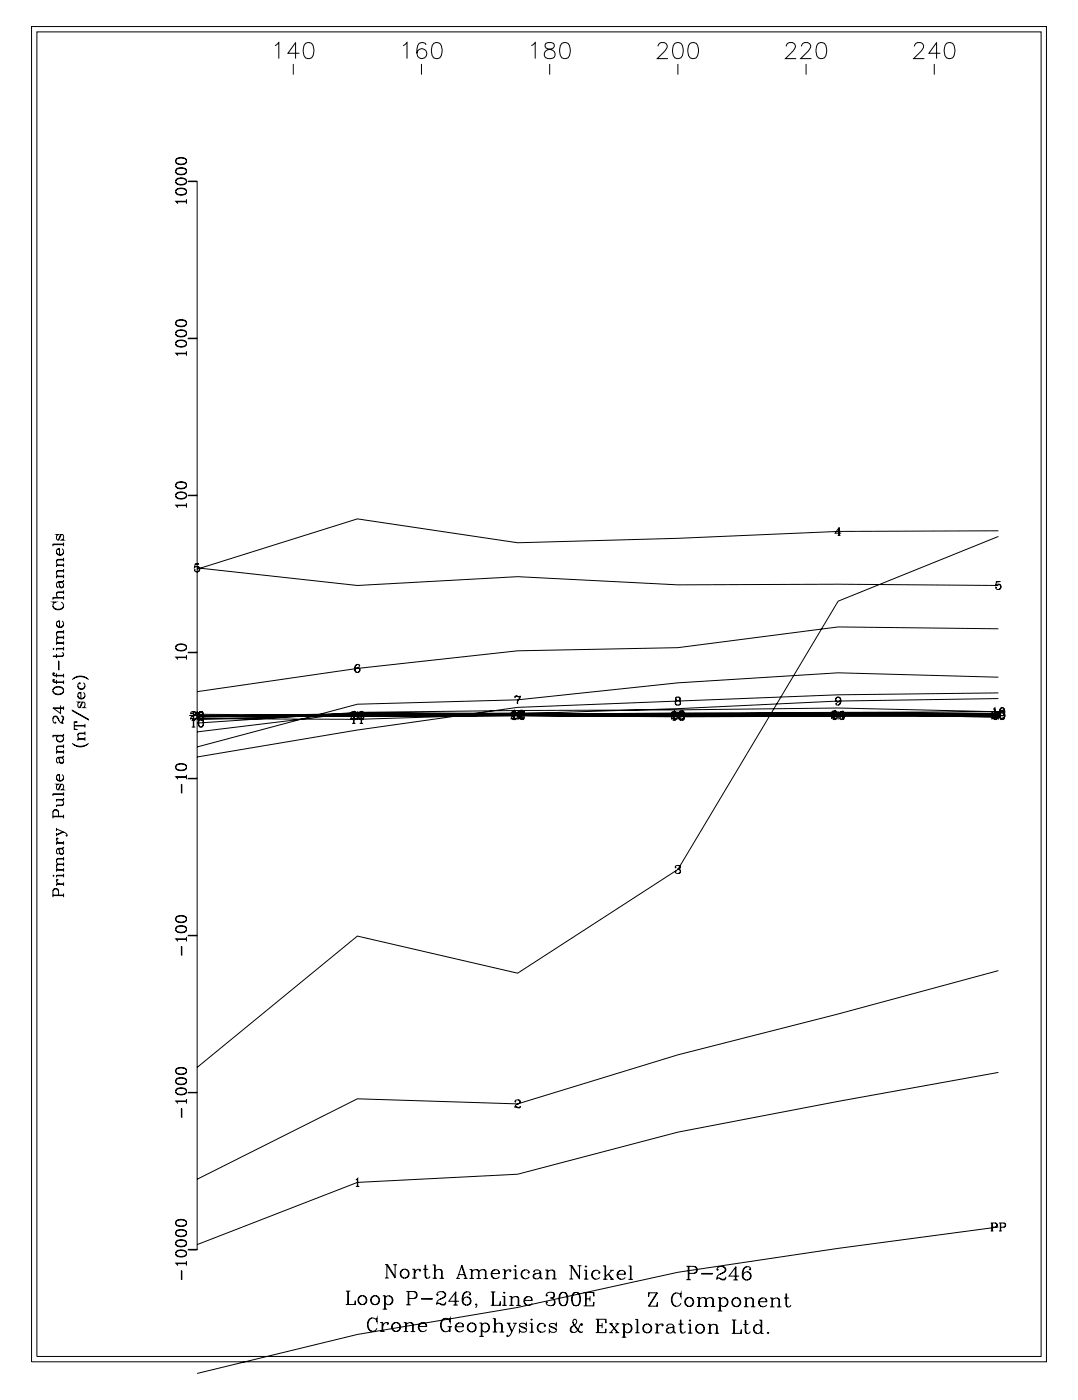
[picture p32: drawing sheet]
<svg xmlns="http://www.w3.org/2000/svg" width="215mm" height="279mm" viewBox="0 0 215 279" stroke-linecap="round" stroke-linejoin="round" font-family="sans-serif">
<g fill="none" stroke="#000" stroke-width=".2">
<path d="M6.3 5.3h202.3v266.1h-202.3zM7.4 6.4h200.1v264h-200.1zM54.8 9.1l.8-.6v3.2M58.5 12.7v2.2M59.7 10.6h-2.3l1.5-2.1v3.2M60.9 8.6a1.03 1.03 0 0 1 1.5 .5 2.63 2.63 0 0 1-.3 2.4 1.04 1.04 0 0 1-1.5-.4 2.66 2.66 0 0 1 .3-2.5zM80.3 9.1l.8-.6v3.2M84 12.7v2.2M84.9 8.9a.91 .91 0 0 0-.9-.4 .91 .91 0 0 0-.8 .6 2.27 2.27 0 0 0 .3 2.4 .99 .99 0 0 0 1.5-.4 .99 .99 0 0 0-.7-1.4 .99 .99 0 0 0-1.2 .9M86.4 8.6a1.03 1.03 0 0 1 1.6 .5 2.62 2.62 0 0 1-.3 2.4 1.04 1.04 0 0 1-1.6-.4 2.65 2.65 0 0 1 .3-2.5zM105.9 9.1l.8-.6v3.2M108.8 8.6a.64 .64 0 0 0 .3 1.1 1.48 1.48 0 0 1 1.5 .9 .83 .83 0 0 1-.7 1.1h-.7a.91 .91 0 0 1-.8-1 .91 .91 0 0 1 1-.8l.6-.2a.64 .64 0 0 0 .3-1.1l-.4-.1z"/>
<path d="M109.6 12.7v2.2M112 8.6a1.03 1.03 0 0 1 1.5 .5 2.63 2.63 0 0 1-.3 2.4 1.04 1.04 0 0 1-1.5-.4 2.67 2.67 0 0 1 .3-2.5zM131.1 9.2a.81 .81 0 0 1 .7-.7h.6a.78 .78 0 0 1 .4 1.2l-1.8 2h2.1M134.5 8.6a1.04 1.04 0 0 1 1.5 .5 2.65 2.65 0 0 1-.3 2.4 1.04 1.04 0 0 1-1.5-.4 2.66 2.66 0 0 1 .3-2.5zM135.1 12.7v2.2M137.5 8.6a1.03 1.03 0 0 1 1.5 .5 2.6 2.6 0 0 1-.2 2.4 1.04 1.04 0 0 1-1.6-.4 2.65 2.65 0 0 1 .3-2.5zM156.7 9.2a.8 .8 0 0 1 .6-.7h.6a.78 .78 0 0 1 .5 1.2l-1.9 2h2.2M159.7 9.2a.83 .83 0 0 1 .6-.7h.7a.79 .79 0 0 1 .4 1.2l-1.8 2h2.1M160.6 12.7v2.2M163.1 8.6a1.03 1.03 0 0 1 1.5 .5 2.62 2.62 0 0 1-.3 2.4 1.04 1.04 0 0 1-1.5-.4 2.67 2.67 0 0 1 .3-2.5zM182.2 9.2a.81 .81 0 0 1 .7-.7h.6a.78 .78 0 0 1 .4 1.2l-1.8 2h2.1M186.2 12.7v2.2"/>
<path d="M187.4 10.6h-2.3l1.6-2.1v3.2M188.6 8.6a1.03 1.03 0 0 1 1.5 .5 2.6 2.6 0 0 1-.2 2.4 1.04 1.04 0 0 1-1.6-.4 2.66 2.66 0 0 1 .3-2.5zM35 38.3a.96 .96 0 0 0 1.2 .6l.6-.1a.66 .66 0 0 0 .4-.6 .66 .66 0 0 0-.4-.6 1.81 1.81 0 0 0-1.7 .2 .58 .58 0 0 0 .3 .9 1.25 1.25 0 0 0 1.8-.4M35 38.1a1.35 1.35 0 0 1 2.2 0M35 36.3a1.15 1.15 0 0 0 1.8 .5 .65 .65 0 0 0 .4-.6 .65 .65 0 0 0-.4-.6 1.71 1.71 0 0 0-1.7 .2 .57 .57 0 0 0 .3 .9 1.25 1.25 0 0 0 1.8-.4M35 36.1a1.37 1.37 0 0 1 2.2 0M35 34.2a.96 .96 0 0 0 1.2 .6l.6-.1a.66 .66 0 0 0 .4-.6 .66 .66 0 0 0-.4-.6 1.81 1.81 0 0 0-1.7 .2 .58 .58 0 0 0 .3 .9 1.25 1.25 0 0 0 1.8-.4M35 34a1.35 1.35 0 0 1 2.2 0M35 32.2a1.15 1.15 0 0 0 1.8 .5 .65 .65 0 0 0 .4-.6 .65 .65 0 0 0-.4-.6 1.7 1.7 0 0 0-1.7 .2 .58 .58 0 0 0 .3 .9 1.25 1.25 0 0 0 1.8-.4M35 32a1.35 1.35 0 0 1 2.2 0M37.2 39.7v.9M37.5 36.1l1.7 .1z"/>
<path d="M37.7 36.2h1.6v212.9h-1.6M35.1 40.2h2.1M37.2 40.1h-2.2l.4 .5M35 68.6a1.15 1.15 0 0 0 1.8 .5 .65 .65 0 0 0 .4-.6 .65 .65 0 0 0-.4-.6 1.81 1.81 0 0 0-1.7 .2 .58 .58 0 0 0 .3 .9 1.25 1.25 0 0 0 1.8-.4M35 68.4a1.35 1.35 0 0 1 2.2 0M35 66.5a.96 .96 0 0 0 1.2 .7l.6-.1a.65 .65 0 0 0 .4-.6 .65 .65 0 0 0-.4-.7 1.72 1.72 0 0 0-1.7 .2 .57 .57 0 0 0 .3 1 1.25 1.25 0 0 0 1.8-.5M35 66.3a1.37 1.37 0 0 1 2.2 0M35 64.5a1.15 1.15 0 0 0 1.8 .5 .65 .65 0 0 0 .4-.6 .65 .65 0 0 0-.4-.6 1.79 1.79 0 0 0-1.7 .2 .58 .58 0 0 0 .3 .9 1.25 1.25 0 0 0 1.8-.4M35 64.3a1.35 1.35 0 0 1 2.2 0M35.1 70.5h2.1M37.2 70.4h-2.2l.4 .5M37.2 70v.9"/>
<path d="M37.5 67.4l1.7 .1zM35 98.9a1.15 1.15 0 0 0 1.8 .5 .65 .65 0 0 0 .4-.6 .65 .65 0 0 0-.4-.6 1.71 1.71 0 0 0-1.7 .2 .58 .58 0 0 0 .3 .9 1.25 1.25 0 0 0 1.8-.4M35 98.7a1.37 1.37 0 0 1 2.2 0M35 96.8a.96 .96 0 0 0 1.2 .6l.6-.1a.66 .66 0 0 0 .4-.6 .66 .66 0 0 0-.4-.6 1.81 1.81 0 0 0-1.7 .2 .58 .58 0 0 0 .3 .9 1.25 1.25 0 0 0 1.8-.4M35 96.6a1.35 1.35 0 0 1 2.2 0M37.5 98.7l1.7 .1zM10.5 119.2h2.2M10.5 108.6h2.2M11.3 110.1a.75 .75 0 0 0 .7 .5 .75 .75 0 0 0 .7-.5M11.3 114.9h1.4M11.3 112.7h1.4M11.7 116.1l.3 1 .4 .1a.64 .64 0 0 0 0-1.1"/>
<path d="M11.9 116.8a.42 .42 0 0 0 .4 .3 .42 .42 0 0 0 .4-.3M11.9 109.5l-.5 .1M12.3 106.5l-.6 1.1h-.2l-.2-.3 .1-.6 .3-.2h-.4l.2 .1M12.4 109.4a.71 .71 0 0 1 .2 1 .71 .71 0 0 1-1.1 0 .71 .71 0 0 1 .2-1h.2v1.2M12.5 107.5l.2 .1h-.4l.4-.4v-.4l-.2-.3h-.3l-.6 1.1M12.7 118h-1.1a.64 .64 0 0 0 0 1.1M12.7 118.1h-1.1l-.3 .3M12.7 115.8l-.3 .2h-.7l-.3 .2a.69 .69 0 0 0 .1 .9v-.1M12.7 115.7l-.3 .4h-.9M12.7 113.7h-1.1a.64 .64 0 0 0 0 1.1M12.7 113.8h-1.1l-.3 .3M12.7 111.5h-1.1a.65 .65 0 0 0 0 1.1"/>
<path d="M12.7 111.6h-1.1l-.3 .3M12.7 108.2v.7M12.7 111.2v.7M12.7 112.3v.7M12.7 113.4v.7M12.7 114.5v.8M12.7 117.7v.7M12.7 118.8v.7M12.7 112.6h-1.4v.4M12.7 114.8h-1.4v.5M12.7 108.4h-2.2v.5M12.7 119.1h-2.2v.4"/>
<path d="M35.1 100.8h2.1M37.2 100.7h-2.2l.4 .5M37.2 100.3v.9M38.9 112.5l.8-.1h-.8l-.1 .8a.57 .57 0 0 1 .8-.3 .57 .57 0 0 1 0 .9 .57 .57 0 0 1-.8-.2v-.1v.2M39.3 113.2l31.9 3.5 32-1.8 31.9 1.7 31.9-.2 32 .3M39.4 112.9l.1 .1a.56 .56 0 0 1 .2 .5 .56 .56 0 0 1-.3 .5M167 106.7h.5M167.2 105.3v1.4M167.6 106.3h-1.2l.9-1.2v1.6M198.6 116l.8-.1h-.8l-.2 .8a.57 .57 0 0 1 .9-.2 .57 .57 0 0 1 0 .9 .57 .57 0 0 1-.9-.2l.1-.2v.2M199 106.9l-32 12.9-31.9 53.5-31.9 20.7-32-7.4-31.9 26.2M199 105.8l-32 .1-31.9 1.4-31.9 .9-32-4.8-31.9 10"/>
<path d="M199 116.4l.2 .1a.56 .56 0 0 1 .2 .5 .56 .56 0 0 1-.4 .5M10.5 137.8a1.11 1.11 0 0 0 1.2 .7 1.11 1.11 0 0 0 1-.9 1.11 1.11 0 0 0-1.2-.8 1.11 1.11 0 0 0-1 1 1.23 1.23 0 0 0 2.2 0M10.5 137.6a1.23 1.23 0 0 1 2.2 0M10.5 135.7l.4 .2h1.8M10.5 134.4l.4 .2h1.8M10.5 129.3h.2v.1zM10.5 120.8a1.2 1.2 0 0 0 2.2 0M10.7 135.5v.1l.2-.1h-.4l.2 .4 .2 .1h1.8M10.7 134.2h.2l-.2-.1-.2 .1 .2 .4 .2 .1h1.8M11.3 124.5a.74 .74 0 0 0 .7 .5 .74 .74 0 0 0 .7-.5M11.3 130.4v.8M11.3 134.2v.8"/>
<path d="M11.3 135.5v.8M11.3 129.3h1.4M11.3 128.2h1.4M11.7 131.8l.1 1.7zM11.9 123.9l-.5 .1M12.2 120a.78 .78 0 0 1 .5 .9 .78 .78 0 0 1-.8 .6 .93 .93 0 0 1-1-.2 .93 .93 0 0 1-.2-1l.2-.2-.4-.1h.7l-.3 .1M12.4 130a.43 .43 0 0 1 .2 .8l-2.1 .1M12.4 123.8a.71 .71 0 0 1 .2 1 .71 .71 0 0 1-1.1 0 .71 .71 0 0 1 .2-1h.2v1.2M12.7 130.6l-.4 .2h-1.8M12.7 127h-1.1a.65 .65 0 0 0 0 1.1M12.7 127.1h-1.1l-.3 .3M12.7 125.9h-1.1a.64 .64 0 0 0 0 1.1"/>
<path d="M12.7 126h-1.1l-.3 .3M12.7 125.6v.7M12.7 126.7v.7M12.7 127.8v.7M12.7 128.9v.7M12.7 134.3v.7M12.7 135.6v.7M12.7 128.1h-1.4v.4M12.7 129.2h-1.4v.4M14.4 135.5a2.19 2.19 0 0 1 3.2 0M14.6 135.3l.4-.2a2.58 2.58 0 0 1 2.4 .2M15.5 138.7a.74 .74 0 0 0 .7 .5 .74 .74 0 0 0 .7-.5"/>
<path d="M15.5 136.8a.74 .74 0 0 0 .7 .5 .74 .74 0 0 0 .7-.5M16.1 138.1l-.5 .1M16.5 139.9l-.6 1.1h-.2l-.2-.3 .1-.6 .3-.2h-.4l.2 .1M16.6 138a.71 .71 0 0 1 .2 1.1 .71 .71 0 0 1-1.1 0 .71 .71 0 0 1 .2-1.1h.2v1.2M16.6 136.1a.71 .71 0 0 1 .2 1.1 .71 .71 0 0 1-1.1 0 .71 .71 0 0 1 .2-1.1v.2l-.1-.1M35 129.1a.96 .96 0 0 0 1.2 .7l.6-.1a.65 .65 0 0 0 .4-.7 .65 .65 0 0 0-.4-.6 1.72 1.72 0 0 0-1.7 .2 .57 .57 0 0 0 .3 1 1.25 1.25 0 0 0 1.8-.5M35 128.9a1.37 1.37 0 0 1 2.2 0M35.1 131.1h2.1M37.2 131h-2.2l.4 .5M37.2 130.6v.9M37.5 130l1.7 .1zM71.2 132.4a.96 .96 0 0 0 0 1.6"/>
<path d="M71.3 133l.4 .5-.1 .3-.3 .2M71.6 132.7v.1l.1-.1a.56 .56 0 0 0-.7-.2 .56 .56 0 0 0-.3 .6v.5a.52 .52 0 0 0 .6 .5 .52 .52 0 0 0 .4-.7 .52 .52 0 0 0-.7-.3l-.2 .4M102.6 139l.3-.3 .5 .2 .3-.2-.1 .4a1.27 1.27 0 0 0-.4 1.2M102.6 138.7v.4M102.7 138.8h.3l.4 .1M103.6 139.1a1.13 1.13 0 0 0-.5 1.2M135 138.9l-.3 .1-.1 .4a.54 .54 0 0 0 1 0v-.2a.53 .53 0 0 0-.8-.2l-.1 .4 .3 .2M135 139.6l-.4 .3a.52 .52 0 0 0 .6 .6 .52 .52 0 0 0 .3-.8l-.3-.1M135 139.6l-.4 .3 .1 .5 .3 .1M135.2 138.9l.3 .3-.1 .4h-.2M135.2 139.6l.4 .3-.1 .5-.3 .1M167 138.9l-.4 .5 .1 .3 .3 .2"/>
<path d="M167.1 138.9a.96 .96 0 0 1-.1 1.6M167.5 139.5a.51 .51 0 0 1-.7 .4 .51 .51 0 0 1-.2-.8 .51 .51 0 0 1 .7-.1 .86 .86 0 0 1 .3 1 .86 .86 0 0 1-.8 .5l-.2-.2 .1-.1v.1M199 125.3l-32-.3-31.9 4.1-31.9 .6-32 3.5-31.9 4.7M199 135l-32-.9-31.9 2-31.9 3.4-32 .9-31.9 8.5M199 138.1l-32 .4-63.8 2.5-32 4.5-31.9 5.4M199 139.2l-32 .5-31.9 1.5-31.9 1.1-32-.3-31.9 3.9M10.5 143.2l.2-.2a.47 .47 0 0 1 .7-.1l.4 .7M10.5 158.3h2.2M10.7 141.2h2M11 144l.1-.1v.2a.72 .72 0 0 1-.6-.7 .72 .72 0 0 1 .7-.7l.4 .4a1.06 1.06 0 0 0 1.1 1M11.3 155.1a.74 .74 0 0 0 .7 .5 .74 .74 0 0 0 .7-.5M11.3 147.3a.74 .74 0 0 0 .7 .5 .74 .74 0 0 0 .7-.5"/>
<path d="M11.3 149.9h1.4M11.6 146.7a.68 .68 0 0 0-.1 1 .68 .68 0 0 0 1 0 .68 .68 0 0 0-.1-1M11.7 151l.3 1.1h.4a.64 .64 0 0 0 0-1.1M11.9 154.5l-.5 .1M11.9 151.7a.42 .42 0 0 0 .4 .4 .42 .42 0 0 0 .4-.4M12.1 140.6v1.6l-1.6-1.1h2.2M12.2 142.7l.5 .2v.4l-.3 .5M12.3 156.3l-.5 1h-.4a.69 .69 0 0 1 .1-.9l.2-.1h-.4l.2 .1M12.4 159.5a.66 .66 0 0 1 0 1.1h-1.1M12.4 154.4a.71 .71 0 0 1 .2 1.1 .71 .71 0 0 1-1.1 0 .71 .71 0 0 1 .2-1.1h.2v1.2M12.4 142.7l.2 .3-.2 .8 .1 .3M12.5 157.3l.2 .1h-.4l.4-.4v-.4l-.2-.3h-.3l-.6 1.1"/>
<path d="M12.7 150.7l-.3 .2-.9 .1a.69 .69 0 0 0-.1 .9l.2 .2-.1-.2M12.7 150.6l-.1 .3-.2 .1h-.9M12.7 148.7h-1.1a.65 .65 0 0 0 0 1.1M12.7 148.8h-1.1l-.3 .3M12.7 140.8v.7M12.7 146.3v.4h-2.2M12.7 148.4v.7M12.7 149.5v.7M12.7 157.9v.7M12.7 159v.5h-1.4M12.7 149.8h-1.4v.4M12.7 159.3h-1.4v.5"/>
<path d="M12.7 158.2h-2.2v.4M12.7 146.6h-2.2v.4M14.4 148.1a2.18 2.18 0 0 0 3.2 0M14.4 141.6l3.2 1.9zM14.6 148.4l.4 .2a2.65 2.65 0 0 0 2.4-.2M14.8 144l.6-.1h-.6v1.5h.6l-.6-.1M14.8 144.7h2.1M14.8 144.6h2.1M15.5 147.3h1.4M16.7 140.9l.2 .1h-.4l.4-.4v-.4l-.2-.3h-.3l-.6 1.1M16.9 146.1h-1.1a.64 .64 0 0 0 0 1.1M16.9 146.2h-1.1l-.3 .3"/>
<path d="M16.9 147.2h-1.4v.4M16.9 144.3v.7M16.9 145.8v.7M16.9 146.9v.7M35 153a.96 .96 0 0 0 1.2 .6l.6-.1a.65 .65 0 0 0 .4-.6 .65 .65 0 0 0-.4-.6 1.71 1.71 0 0 0-1.7 .2 .57 .57 0 0 0 .3 .9 1.25 1.25 0 0 0 1.8-.4M35 152.8a1.37 1.37 0 0 1 2.2 0M35.1 154.9h2.1M36.1 156.4l.1 1.7zM37.2 154.8h-2.2l.4 .5M37.2 154.4v.9M37.5 155.1l1.7 .1zM37.7 142.6h2.4"/>
<path d="M38.1 142.1v.1h-.1a.54 .54 0 0 1 .6-.4 .54 .54 0 0 1 .5 .5l-.3 .3a.78 .78 0 0 0-.8 .8M38.2 143.6l.4-.3v1.6M38.2 142.3l.4-.3v1.5M38.2 144.9h.7M38.2 143.5h.7M38.5 142v2.9M38.7 141.8l.2 .2 .1 .3-.6 .4M39.1 143.2l-.3 .1h-.8M39.1 143l-.2 .4-.7-.2M39.3 142.6h159.7M39.3 143.2l31.9 .2 32-1 95.8-.5-32-.8-95.8 .9-31.9 2.1M39.3 142.7l159.7-.4-32-.3-31.9 .4-63.9 .1-31.9 .9"/>
<path d="M39.3 142.7l31.9-.4 32 .2h31.9l31.9-.2 32 .7M39.3 142.4l31.9 .2 32-.3 31.9 .3 63.9-.2-32-.1-31.9 .1-31.9-.3-63.9 .6M39.3 141.8v1.6M39.7 142h.7h-.7l-.2 .7a.57 .57 0 0 1 .9-.2 .57 .57 0 0 1 0 .9 .57 .57 0 0 1-.9-.2l.1-.1v.1M40 143.3a.92 .92 0 0 0 0 1.6h.1a.93 .93 0 0 0 0-1.6 .87 .87 0 0 0-.4 1.5l.3 .1M40 141.8a.92 .92 0 0 0 0 1.6h.1a.93 .93 0 0 0 0-1.6h-.1a1.03 1.03 0 0 0 0 1.6M40.1 143.3a1.03 1.03 0 0 1 0 1.6M40.1 142.5l.4 .4-.1 .4-.3 .2M40.1 141.8a1.03 1.03 0 0 1 0 1.6M70 142.1l.1 .1h-.2a.54 .54 0 0 1 .6-.4 .54 .54 0 0 1 .5 .5l-.3 .3a.78 .78 0 0 0-.8 .8M70.2 142.9l.3-.3v1.6M70.2 142.1l.3-.3v1.6"/>
<path d="M70.2 144.2h.6M70.2 143.4h.6M70.4 142.6h1.6M70.5 141.9v2.3M70.6 141.8l.2 .2 .1 .3-.6 .4M71 143.2l-.2 .1h-.9M71 143l-.2 .4-.6-.2M71.2 141.8v1.6M71.7 142.9l.4-.3v1.6M71.7 142.1l.4-.3v1.6l.3-.4v-.3l-.3-.3M71.7 144.2h.7M71.7 143.4h.7"/>
<path d="M72 141.8a.97 .97 0 0 0-.1 1.6M72 141.9v2.3M72.4 142v.2v-.2a.56 .56 0 0 0-.6-.1 .56 .56 0 0 0-.4 .6v.5a.52 .52 0 0 0 .6 .5 .52 .52 0 0 0 .5-.7 .52 .52 0 0 0-.7-.3l-.3 .4M101.9 142.1l.1 .1h-.1a.54 .54 0 0 1 .5-.4 .54 .54 0 0 1 .5 .5l-.3 .3a.78 .78 0 0 0-.7 .8M102.1 141.9l.4-.3v1.6M102.1 142.1l.4-.3v1.6M102.1 143.2h.7M102.1 143.4h.7M102.4 142.6h1.6M102.4 141.7v1.7M102.6 141.8l.2 .2 .1 .3-.7 .4M102.9 143.2l-.2 .1h-.8"/>
<path d="M102.9 143l-.1 .4-.7-.2M103.2 141.8v1.6M103.4 142.1l.2-.3 .6 .2 .3-.2-.1 .5-.5 .7v.4M103.4 141.8v.5M103.5 141.9v.1h-.1a.54 .54 0 0 1 .5-.5 .54 .54 0 0 1 .6 .5l-.3 .3a.79 .79 0 0 0-.8 .9M103.5 142l.3-.1 .4 .1M103.5 142.1v.2l-.1-.1a.54 .54 0 0 1 .5-.4 .54 .54 0 0 1 .6 .5l-.3 .3a.8 .8 0 0 0-.8 .8M104.1 141.6l.2 .1 .1 .3-.6 .5M104.1 141.8l.2 .2 .1 .3-.6 .4M104.4 142.3a1.12 1.12 0 0 0-.6 1.1M104.5 142.9l-.3 .2-.8-.1M104.5 142.8l-.2 .4-.7-.3"/>
<path d="M104.5 143.2l-.3 .1h-.8M104.5 143l-.2 .4-.7-.2M133.9 142.1l.1 .1h-.2a.54 .54 0 0 1 .6-.4 .54 .54 0 0 1 .5 .5l-.3 .3a.78 .78 0 0 0-.8 .8M134 142l.4-.3v1.6M134 142.3l.4-.3v1.5M134 143.3h.7M134 143.5h.7M134.3 142.6h1.6M134.3 141.8v1.7M134.5 141.8l.2 .2 .1 .3-.6 .4M134.9 143.2l-.3 .1h-.8M134.9 143l-.2 .4-.7-.2"/>
<path d="M135.1 141.8v1.6M135.4 142v.2l-.1-.2 .2-.2a.59 .59 0 0 1 .8 .1l-.1 .4-.4 .1M135.4 142.1v.2l-.1-.2 .2-.2a.6 .6 0 0 1 .8 .1l-.1 .4-.4 .1M135.7 142h-.2l-.1 .4a.54 .54 0 0 0 .9 0v-.2a.54 .54 0 0 0-.7-.2l-.1 .4 .2 .2M135.7 142.6l-.4 .3a.53 .53 0 0 0 .7 .7 .53 .53 0 0 0 .2-.9l-.2-.1M135.7 142.6l-.3 .3v.3l.3 .3M136 141.7a.38 .38 0 0 1 .2 .6l-.2 .1 .2 .1a.44 .44 0 0 1 .2 .4 .44 .44 0 0 1-.4 .4l-.5-.1-.2-.2 .1-.2v.2M136 142l.2 .2v.2l-.2 .2M136 142.6l.3 .3v.3l-.3 .3M136 141.8l.2 .2v.3l-.2 .2 .2 .1a.45 .45 0 0 1 .2 .5 .45 .45 0 0 1-.4 .3l-.5-.1-.2-.2 .1-.1v.1M136.2 142.5l.1 .5-.3 .3M136.2 142.7l.1 .4-.3 .3"/>
<path d="M165.8 142l.1 .1h-.2a.54 .54 0 0 1 .6-.4 .54 .54 0 0 1 .5 .5l-.3 .3a.76 .76 0 0 0-.8 .8M166 142l.4-.3v1.6M166 142.1l.4-.3v1.6M166 143.3h.7M166 143.4h.7M166.2 142.6h1.6M166.3 141.8v1.6M166.4 141.7l.3 .5-.6 .4M166.8 143.1l-.2 .1-.9-.1M166.8 142.9l-.1 .4-.7-.2M167 141.8v1.6M167.7 141.8l-.4 .5 .1 .3 .3 .2"/>
<path d="M167.7 143.3h.6M167.9 141.8a.96 .96 0 0 1-.1 1.6M168 141.9v1.4M168.3 142.4a.51 .51 0 0 1-.7 .3 .51 .51 0 0 1-.3-.7 .51 .51 0 0 1 .8-.1 .87 .87 0 0 1 .2 .9 .87 .87 0 0 1-.7 .6l-.3-.2 .1-.2v.2M168.4 142.8h-1.2l.8-1.1v1.6M197.8 142.1v.1h-.1a.54 .54 0 0 1 .5-.4 .54 .54 0 0 1 .6 .5l-.4 .3a.78 .78 0 0 0-.7 .8M197.9 141.4l.4-.3v1.6M197.9 141.9l.4-.3v1.6M197.9 142.7h.7M197.9 143.2h.7M198.2 142.6h1.6M198.2 141.2v2"/>
<path d="M198.4 141.8l.2 .2 .1 .3-.6 .4M198.8 143.2l-.3 .1h-.8M198.8 143l-.2 .4-.7-.2M199 142.6l-63.9 .1-31.9-.1-63.9 .3 63.9-.3 31.9 .3 63.9-.2M199 142.6l-159.7 .1M199 142.6l-32-.1-127.7 .2M199 141.8v1.6M199.4 141.7l.7-.1h-.7l-.2 .7a.57 .57 0 0 1 .9-.2 .57 .57 0 0 1 0 .9 .57 .57 0 0 1-.9-.2l.1-.1v.2M199.7 141.1a.92 .92 0 0 0 0 1.6h.1a.93 .93 0 0 0 0-1.6 .92 .92 0 0 0-.1 1.6M199.7 141.8a.92 .92 0 0 0 0 1.6h.1a.93 .93 0 0 0 0-1.6 .87 .87 0 0 0-.4 1.5l.3 .1M199.8 141.1a1.03 1.03 0 0 1 0 1.6M199.8 142.1l.4 .5-.1 .3-.3 .3"/>
<path d="M199.8 141.8a1.03 1.03 0 0 1 0 1.6M10.5 177.6a.58 .58 0 0 1 .6-.4 .58 .58 0 0 1 .6 .4M10.5 174.6l.2-.1v.1v.1zM10.5 161.9a.58 .58 0 0 1 .6-.4 .58 .58 0 0 1 .6 .4M10.5 178.5h2.2M10.5 178.4h2.2M10.5 162.8h2.2M10.5 162.7h2.2M11.3 165.2l1.4 .6a.83 .83 0 0 1 .7 .8h-.2l.1-.2M11.3 176.3h1.4M11.3 165v.6M11.3 166v.6"/>
<path d="M11.3 174.6h1.4M11.3 173.4h1.4M11.3 168.1h1.4M11.4 175.4l.1 .1 .1-.1-.2-.1a.58 .58 0 0 0-.1 .6 .58 .58 0 0 0 .6 .3M11.4 167.2h.2l-.2-.1a.59 .59 0 0 0-.1 .6 .59 .59 0 0 0 .6 .3M11.7 178.4v-.8a.56 .56 0 0 0-.6-.5 .56 .56 0 0 0-.6 .5v1.2M11.7 169.2l.3 1 .4 .1a.64 .64 0 0 0 0-1.1M11.7 162.7l-.1-1.1a.56 .56 0 0 0-.7-.2 .56 .56 0 0 0-.4 .5v1.2M11.9 169.9a.42 .42 0 0 0 .4 .3 .42 .42 0 0 0 .4-.3M12.5 165.8l-1.2 .6M12.7 172.2h-1.1a.65 .65 0 0 0 0 1.1M12.7 172.3h-1.1l-.3 .3"/>
<path d="M12.7 171.1h-1.1a.65 .65 0 0 0 0 1.1M12.7 171.2h-1.1l-.3 .3M12.7 168.9l-.3 .2h-.7l-.3 .2-.1 .6 .3 .3-.1-.1M12.7 168.8l-.1 .3-.2 .1h-.9M12.7 160.2l-.3 .3h-1.1v.4M12.7 162.4v.7M12.7 167.7v.7M12.7 170.8v.7M12.7 171.9v.7M12.7 173v.8M12.7 174.2v.7M12.7 175.9v.7"/>
<path d="M12.7 178.1v.7M12.7 176.2h-1.4v.4M12.7 168h-1.4v.4M12.7 173.3h-1.4v.5M12.7 174.5h-1.4v.4M12.7 165.8l-1.4 .6M134.6 172.8v.2v-.1a.5 .5 0 0 1 .5-.4 .5 .5 0 0 1 .5 .5l-.1 .1-.5 .1M135.2 172.5l.3 .2v.3l-.3 .2 .2 .1a.44 .44 0 0 1 .2 .4 .44 .44 0 0 1-.4 .4l-.5-.1-.1-.2v-.2v.2M135.5 173.3l.1 .5-.4 .3M35 185.3a1.14 1.14 0 0 0 1.8 .5 .65 .65 0 0 0 .4-.6 .65 .65 0 0 0-.4-.6 1.72 1.72 0 0 0-1.7 .2 .58 .58 0 0 0 .3 .9 1.23 1.23 0 0 0 1.8-.4M35 185.1a1.37 1.37 0 0 1 2.2 0M35 183.3a.96 .96 0 0 0 1.2 .6l.6-.1a.66 .66 0 0 0 .4-.6 .66 .66 0 0 0-.4-.6 1.78 1.78 0 0 0-1.7 .2 .57 .57 0 0 0 .3 .9 1.25 1.25 0 0 0 1.8-.4"/>
<path d="M35 183.1a1.35 1.35 0 0 1 2.2 0M35.1 187.2h2.1M36.1 188.7l.1 1.7zM37.2 187.1h-2.2l.4 .6M37.2 186.7v1M37.5 186.4l1.7 .1zM199 193.5l-32 8.6-31.9 8.2-31.9 9.7-32-1-31.9 16M35 217.6a1.15 1.15 0 0 0 1.8 .5 .65 .65 0 0 0 .4-.6 .65 .65 0 0 0-.4-.6 1.78 1.78 0 0 0-1.7 .2 .57 .57 0 0 0 .3 .9 1.25 1.25 0 0 0 1.8-.4M35 217.4a1.35 1.35 0 0 1 2.2 0M35 215.6a.96 .96 0 0 0 1.2 .6l.6-.1a.65 .65 0 0 0 .4-.6 .65 .65 0 0 0-.4-.6 1.71 1.71 0 0 0-1.7 .2 .57 .57 0 0 0 .3 .9 1.25 1.25 0 0 0 1.8-.4M35 215.4a1.37 1.37 0 0 1 2.2 0M35 213.6a1.15 1.15 0 0 0 1.8 .5 .65 .65 0 0 0 .4-.6 .65 .65 0 0 0-.4-.6 1.81 1.81 0 0 0-1.7 .2 .58 .58 0 0 0 .3 .9 1.25 1.25 0 0 0 1.8-.4"/>
<path d="M35 213.4a1.35 1.35 0 0 1 2.2 0M35.1 219.6h2.1M37.2 219.5h-2.2l.4 .5M37.2 219v1M37.5 217.7l1.7 .1zM102.7 219.5l.1 .1h-.2a.55 .55 0 0 1 .6-.4 .55 .55 0 0 1 .5 .5l-.3 .3a.77 .77 0 0 0-.8 .8M103.3 219.2l.3 .3a.59 .59 0 0 1-.6 .6M199 213.8l-32 5.7-31.9 6.2-31.9 8.3-32 1.7-31.9 12.4M36.1 221l.1 1.7zM70.9 235.2l.4-.3v1.6M70.9 236.5h.7M71.2 234.9v1.6"/>
<path d="M103.7 220.6l-.2 .1h-.9M103.7 220.4l-.2 .4-.6-.2M35 249.9a.96 .96 0 0 0 1.2 .6h.6a.66 .66 0 0 0 .4-.7 .66 .66 0 0 0-.4-.6 1.79 1.79 0 0 0-1.7 .2 .58 .58 0 0 0 .3 .9 1.25 1.25 0 0 0 1.8-.4M35 249.7a1.35 1.35 0 0 1 2.2 0M35 247.9a1.14 1.14 0 0 0 1.8 .5 .65 .65 0 0 0 .4-.6 .65 .65 0 0 0-.4-.6 1.72 1.72 0 0 0-1.7 .2 .58 .58 0 0 0 .3 .9 1.23 1.23 0 0 0 1.8-.4M35 247.7a1.37 1.37 0 0 1 2.2 0M35 245.9a.96 .96 0 0 0 1.2 .6l.6-.1a.66 .66 0 0 0 .4-.6 .66 .66 0 0 0-.4-.6 1.79 1.79 0 0 0-1.7 .2 .57 .57 0 0 0 .3 .9 1.25 1.25 0 0 0 1.8-.4M35 245.7a1.35 1.35 0 0 1 2.2 0M35 243.9a1.15 1.15 0 0 0 1.8 .5 .65 .65 0 0 0 .4-.6 .65 .65 0 0 0-.4-.7 1.72 1.72 0 0 0-1.7 .2 .58 .58 0 0 0 .3 1 1.25 1.25 0 0 0 1.8-.4M35 243.6a1.37 1.37 0 0 1 2.2 0M35.1 251.9h2.1M36.1 253.3l.1 1.7z"/>
<path d="M37.2 251.8h-2.2l.4 .5M37.2 251.4v.9M37.5 249l1.7 .1zM68.9 257.4h.9M69.3 257.4v2.6M69.4 257.4v2.6M72.1 258.3a.89 .89 0 0 0-.6 1.3 .89 .89 0 0 0 1.5 0 .89 .89 0 0 0-.6-1.3 .9 .9 0 0 0-.9 .7 .9 .9 0 0 0 .6 1M72.4 258.3a.94 .94 0 0 1 .6 .8 .94 .94 0 0 1-.7 .9M74.6 258.3a.9 .9 0 0 0-.6 1.3 .9 .9 0 0 0 1.5 0 .9 .9 0 0 0-.6-1.3 .91 .91 0 0 0-.9 .7 .91 .91 0 0 0 .6 1M74.9 258.3a.94 .94 0 0 1 .6 .9 .94 .94 0 0 1-.6 .8M76.3 258.3h.5v2.6M76.7 258.3l-.1 2.6"/>
<path d="M76.7 254.7h.8M76.7 252.1h.5l1.5 2.4M76.8 258.7a.85 .85 0 0 1 1.2-.2 .85 .85 0 0 1 0 1.3 .85 .85 0 0 1-1.2-.1M77.1 252.1v2.6M77.5 258.3a.93 .93 0 0 1 .7 .9 .93 .93 0 0 1-.7 .9M78.4 252.1h.7M78.8 252.1l-.1 2.6-1.5-2.4M80.5 253a.9 .9 0 0 0-.6 1.3 .9 .9 0 0 0 1.5 0 .9 .9 0 0 0-.6-1.3 .91 .91 0 0 0-.9 .8 .91 .91 0 0 0 .6 1M80.8 253a.93 .93 0 0 1 .6 .9 .93 .93 0 0 1-.6 .9M81 257.4h1.5a.7 .7 0 0 1 .7 .7 .7 .7 0 0 1-.7 .7h-1M81.4 257.4l-.1 2.7M81.5 257.4v2.7"/>
<path d="M82.2 254.8h.9M82.2 253h.5v1.8M82.5 257.4a.72 .72 0 0 1 .5 .7 .72 .72 0 0 1-.5 .7M82.6 253l-.1 1.8M83.7 253.1l-.1 .2 .1 .1 .1-.3a.72 .72 0 0 0-.7 0 .72 .72 0 0 0-.4 .7M84 258.8h2.2v.2l-2.2-.1zM84.3 253h1M84.7 252.1v2.2l.1 .3a.55 .55 0 0 0 .9-.2M84.8 252.1v2.2l.3 .5M86.2 254.8h.9M86.2 252.1h.5v2.7M86.6 252.1v2.7"/>
<path d="M86.7 253.4a.83 .83 0 0 1 1.4 0v1.4M87.2 258l.1 .1-.1 .1-.1-.1a.9 .9 0 0 1 .9-.7 .9 .9 0 0 1 .8 .8 2.17 2.17 0 0 1-1.4 .9l-.2 .3-.2 .7M87.6 254.8h.9M87.6 253l.4 .4v1.4M88.2 257.5a.64 .64 0 0 1 .4 1l-.9 .5M88.8 259.7l-.4 .3-1-.3-.4 .2M88.8 259.5l-.2 .6h-.5l-.7-.4M90.7 257.7v2.4M90.9 254.8h.8M91.2 254.8l.9-2.6 .8 2.6M91.4 254l1.2 .1M91.5 259.4h-2l1.4-1.9-.1 2.6"/>
<path d="M92.1 252.5l.7 2.3M92.4 254.8h.8M93 257.5a1.62 1.62 0 0 0-.4 2.5l.3 .1M93.1 258.5a.84 .84 0 0 1 .7 .8 .84 .84 0 0 1-.7 .8M93.6 254.8h.9M93.6 253.1h.5v1.7M93.6 257.9l-.1 .1 .1 .1 .2-.2a.84 .84 0 0 0-.9-.4 .84 .84 0 0 0-.6 .6 1.37 1.37 0 0 0 .6 2 .83 .83 0 0 0 1-.6 .83 .83 0 0 0-.7-1 .83 .83 0 0 0-1 .8M94 253.1v1.7M94.1 253.4a.83 .83 0 0 1 1.4 0v1.4M95 254.8h.8M95 253.1l.3 .3v1.4M95.5 253.4a.83 .83 0 0 1 1.4 0v1.4"/>
<path d="M96.4 254.8l.8 .1M96.4 253.1l.3 .3v1.4M97.8 257.5h.9M98 253.8h1.5a.87 .87 0 0 0-1.3-.6 .87 .87 0 0 0 .1 1.5 .97 .97 0 0 0 1.2-.2M98.2 257.5v2.7M98.3 257.5v2.7M98.6 253.1a.93 .93 0 0 0-.6 .9 .93 .93 0 0 0 .6 .9M99.3 253.2l.1 .6M100.1 258.4h.5v1.8M100.2 254.9h.8M100.2 253.1h.5v1.8M100.4 257.6l.1-.1 .1 .1-.1 .2z"/>
<path d="M100.5 258.4v1.8M100.6 253.1l-.1 1.8M101.5 258.4h.5v1.8M101.7 253.2l-.1 .1 .1 .2 .1-.3a.73 .73 0 0 0-.7 0 .73 .73 0 0 0-.4 .6M101.9 258.4v1.8M102 258.8a.83 .83 0 0 1 1.4 0v1.4M102.3 254.9h.9M102.3 253.1h.5v1.8M102.6 252.3l.1-.1 .1 .1-.1 .2zM102.7 253.1v1.8M102.9 258.4l.4 .4v1.4M104.5 259.2h1.6a.87 .87 0 0 0-1.4-.6 .87 .87 0 0 0 .1 1.5 .96 .96 0 0 0 1.3-.3"/>
<path d="M104.6 253.1a.93 .93 0 0 0-.6 .9 .93 .93 0 0 0 .6 .9M105.2 258.4a.94 .94 0 0 0-.7 .9 .94 .94 0 0 0 .7 .9M105.4 253.5l-.2 .1 .2 .2 .1-.2a.89 .89 0 0 0-1.3-.2 .89 .89 0 0 0-.1 1.3 .89 .89 0 0 0 1.4-.2M105.8 258.6l.1 .6M106.5 253.4l-.1 .1 .4-.4h.5l.3 .3 .2 .2v.9l.2 .4M106.8 253.9a.53 .53 0 0 0-.4 .5 .53 .53 0 0 0 .4 .5M107.6 253.4v1.1l.2 .3 .3 .1M107.6 253.6l-1.2 .4-.2 .5a.8 .8 0 0 0 1.4 0M108.6 254.9h.9M108.7 253.1h.5v1.8M109 258.1l.1 .1-.1 .1-.2-.2 .2-.3a1.02 1.02 0 0 1 1.5 .2l-.1 .6-.8 .1M109 253.1v1.8"/>
<path d="M109.2 253.5a.83 .83 0 0 1 1.4 0l-.1 1.4M110 257.6l.3 .1 .1 .6-.4 .4a.77 .77 0 0 1 .6 .8 .77 .77 0 0 1-.6 .7l-.9-.1-.3-.4 .2-.2 .1 .1-.1 .1M110 254.9h.9M110 253.1l.4 .4v1.4M110.4 259a.82 .82 0 0 1-.4 1.2M112.1 257.6a1.22 1.22 0 0 0-.7 1.5l.1 .6a.81 .81 0 0 0 .8 .6 .81 .81 0 0 0 .7-.6 2.18 2.18 0 0 0-.2-2 .72 .72 0 0 0-1.2 .4 1.55 1.55 0 0 0 .5 2.1M112.4 257.6l.3 .1a2.08 2.08 0 0 1-.1 2.4l-.2 .2M113.5 254.9h.7M113.5 252.3h.5l1.5 2.4M113.9 252.3v2.6M114.7 257.6a1.23 1.23 0 0 0-.8 1.5l.1 .7a.82 .82 0 0 0 .8 .5 .82 .82 0 0 0 .8-.5 2.22 2.22 0 0 0-.3-2.1 .73 .73 0 0 0-1.1 .4 1.59 1.59 0 0 0 .5 2.2M114.9 257.6l.3 .1a2.08 2.08 0 0 1 0 2.4l-.3 .2"/>
<path d="M115.1 252.3h.8M115.5 252.3v2.6l-1.5-2.4M116.3 257.6h2.1v.8l-.2-.8M116.4 255h.9M116.4 253.2h.5v1.8M116.7 257.6v2.7M116.8 253.2v1.8M116.8 252.3l.1 .1-.1 .2-.2-.2zM116.8 258.9h.8M116.8 257.6v2.7M117.6 258.4v1M118.7 253.2a.94 .94 0 0 0-.7 .9 .94 .94 0 0 0 .7 .9"/>
<path d="M119.4 253.6l-.1 .1 .1 .1 .2-.1a.89 .89 0 0 0-1.4-.3 .89 .89 0 0 0 0 1.4 .89 .89 0 0 0 1.3-.2M120.2 255h.9M120.2 252.3h.5v2.7M120.6 252.3v2.7M121.2 254l.8 1M121.3 254l.8 1M121.6 255h.7M121.6 253.2h.7M122 253.2l-1.3 1.3M123.1 254h1.5a.87 .87 0 0 0-1.3-.6 .87 .87 0 0 0 0 1.5 .95 .95 0 0 0 1.3-.3M123.7 253.2a.93 .93 0 0 0-.6 .9 .93 .93 0 0 0 .6 .9M124.4 253.3l.1 .7"/>
<path d="M125.3 255h.8M125.3 252.3h.5v2.7M125.6 252.3v2.7M129.4 257.7l-.1 .7v-.7h1.7l-1.6 2.6M130.9 257.7l-1.7 2.6 1.8 .1v-.8l-.1 .8M134.7 257.7a1.51 1.51 0 0 0 0 2.7M135.6 258.1l.1 .4v-.8l-.1 .4a.99 .99 0 0 0-1.1-.3 .99 .99 0 0 0-.7 .9 1.17 1.17 0 0 0 .3 1.3 1.17 1.17 0 0 0 1.2 .3l.4-.6M136.8 255.1h.9M136.8 252.4h1.5a.7 .7 0 0 1 .7 .7 .7 .7 0 0 1-.7 .7h-1M137.2 252.4v2.7M137.2 258.6a.9 .9 0 0 0-.6 1.4 .9 .9 0 0 0 1.5 0 .9 .9 0 0 0-.6-1.4 .91 .91 0 0 0-.9 .8 .91 .91 0 0 0 .6 1M137.3 252.4v2.7"/>
<path d="M137.5 258.6a.94 .94 0 0 1 .6 .9 .94 .94 0 0 1-.6 .9M138.3 252.4a.72 .72 0 0 1 .5 .7 .72 .72 0 0 1-.5 .7M138.9 258.6h.5v1.8M139.3 258.6v1.8M139.4 259a.83 .83 0 0 1 1.4 0v1.4M139.8 253.8h2.2v.2l-2.2-.1zM140.3 258.6l.4 .4-.1 1.4M140.8 259a.83 .83 0 0 1 1.4 0v1.4M141.7 258.6l.4 .4-.1 1.4M143 252.9l.1 .2-.1 .1-.1-.1a.9 .9 0 0 1 .9-.7 .9 .9 0 0 1 .8 .8 2.23 2.23 0 0 1-1.3 .9l-.3 .2-.1 .8M143.1 258.6h.5v2.7M143.4 258.6v2.7"/>
<path d="M143.6 259a.85 .85 0 0 1 1.2-.1 .85 .85 0 0 1 0 1.3 .85 .85 0 0 1-1.2-.2M144 252.4a.65 .65 0 0 1 .4 1.1l-.9 .5M144.3 258.7a.93 .93 0 0 1 .7 .8 .93 .93 0 0 1-.7 .9M144.6 254.7l-.3 .3-1-.3-.4 .2M144.6 254.5l-.2 .6h-.5l-.6-.4M146.2 255.1h.9M146.6 252.7l-.1 2.4M146.6 258.7a.89 .89 0 0 0-.6 1.3 .89 .89 0 0 0 1.5 0 .89 .89 0 0 0-.6-1.3 .9 .9 0 0 0-.9 .7 .9 .9 0 0 0 .6 1M146.9 258.7a.94 .94 0 0 1 .6 .9 .94 .94 0 0 1-.6 .8M147.3 254.4l-2-.1 1.4-1.8v2.6M148.3 258.7h.5v1.8M148.6 258.7v1.8"/>
<path d="M148.8 259.1a.82 .82 0 0 1 1.4 0v1.4M148.8 252.5a1.61 1.61 0 0 0-.4 2.5l.3 .1M149 253.5a.85 .85 0 0 1 .6 .8 .85 .85 0 0 1-.7 .8M149.5 252.9l-.2 .1 .2 .1 .1-.2a.92 .92 0 0 0-1.1-.3 .92 .92 0 0 0-.6 1v.8a.87 .87 0 0 0 .9 .8 .87 .87 0 0 0 .9-.8 .87 .87 0 0 0-.9-.9l-.6 .4-.1 .3M149.7 258.7l.3 .4v1.4M151.3 259.5h1.5a.87 .87 0 0 0-1.3-.6 .87 .87 0 0 0 0 1.4 .96 .96 0 0 0 1.3-.2M151.9 258.7a.93 .93 0 0 0-.6 .9 .93 .93 0 0 0 .6 .9M152.6 258.8l.1 .7M153.5 258.7h.5v1.8M153.8 258.7v1.8M154 259.1a.83 .83 0 0 1 1.4 0l-.1 1.4M154.9 258.7l.3 .4v1.4"/>
<path d="M156.3 258.7h1M156.6 257.8v2.2l.1 .4a.54 .54 0 0 0 .9-.3M156.8 257.8v2.2l.2 .5M197.5 243.8h.9l.4 .3a.43 .43 0 0 1-.4 .5h-.6M197.5 245.4h.5M197.7 243.8v1.6M197.8 243.8v1.6M198.4 243.8l.3 .3-.1 .4-.2 .1M199 244.6l-32 4.2-31.9 4.8-31.9 7-32 5.4-31.9 7.8M199.1 243.8h.9a.42 .42 0 0 1 .4 .4 .42 .42 0 0 1-.4 .4h-.6M199.1 245.4h.6M199.4 243.8v1.6"/>
<path d="M200 243.8l.3 .3v.4l-.3 .1M68.9 260h1.9v-.7l-.1 .7M74.1 262.7a1.51 1.51 0 0 0 0 2.7M75 263.1l.1 .4v-.8l-.1 .4a.99 .99 0 0 0-1.1-.4 .99 .99 0 0 0-.7 1 1.17 1.17 0 0 0 .3 1.3 1.17 1.17 0 0 0 1.3 .2l.3-.5M75.8 265.4h.9M75.8 263.6h.5v1.8M76.2 263.6l-.1 1.8M76.3 260.9h.9M77.3 263.7l-.1 .2 .1 .1 .1-.3a.73 .73 0 0 0-.7 0 .73 .73 0 0 0-.4 .7M78.8 263.6a.9 .9 0 0 0-.6 1.4 .9 .9 0 0 0 1.5 0 .9 .9 0 0 0-.6-1.4 .91 .91 0 0 0-.9 .8 .91 .91 0 0 0 .6 1M79.1 263.6a.94 .94 0 0 1 .6 .9 .94 .94 0 0 1-.6 .9M80.5 265.4h.8"/>
<path d="M80.5 263.6h.5v1.8M80.8 263.6v1.8M81 260.1h.8M81 264a.83 .83 0 0 1 1.4 0l-.1 1.4M81.8 265.4h.9M81.9 263.6l.3 .4v1.4M83.5 264.4h1.5a.88 .88 0 0 0-1.3-.6 .88 .88 0 0 0 0 1.5 .95 .95 0 0 0 1.3-.3M84.1 263.6a.94 .94 0 0 0-.6 .9 .94 .94 0 0 0 .6 .9M84.8 263.8l.1 .6M88.7 262.8a1.51 1.51 0 0 0 0 2.6M89.2 264.4h.9M89.6 264.4v1.1"/>
<path d="M89.6 263.2l.1 .3v-.7l-.1 .4a.99 .99 0 0 0-1.1-.4 .99 .99 0 0 0-.7 1 1.17 1.17 0 0 0 .3 1.3 1.17 1.17 0 0 0 1.2 .2l.3-.2M89.7 264.4v1.1M90.3 260.1h.9M90.8 264.4h1.6a.87 .87 0 0 0-1.4-.6 .87 .87 0 0 0 .1 1.5 .94 .94 0 0 0 1.3-.2M91.5 263.7a.94 .94 0 0 0-.7 .9 .94 .94 0 0 0 .7 .9M92.1 263.8l.1 .6M93.9 263.7a.9 .9 0 0 0-.6 1.4 .9 .9 0 0 0 1.5 0 .9 .9 0 0 0-.7-1.4 .91 .91 0 0 0-.8 .8 .91 .91 0 0 0 .6 1M94.1 263.7a.94 .94 0 0 1 .7 .9 .94 .94 0 0 1-.7 .9M94.9 260.1l-.1-.1 .1-.1 .1 .4-.2 .4M95.5 266.4h.9M95.5 263.7h.6l-.1 2.7M95.9 263.7v2.7"/>
<path d="M96.1 264.1a.85 .85 0 0 1 1.2-.1 .85 .85 0 0 1 0 1.2 .85 .85 0 0 1-1.3-.1M96.8 263.7a.93 .93 0 0 1 .6 .9 .93 .93 0 0 1-.6 .9M97.8 260.2h1.9v-.8l-.1 .8M98.2 265.5h.9M98.2 262.8h.5v2.7M98.6 262.8v2.7M98.7 264.1a.83 .83 0 0 1 1.4 0v1.4M99.6 265.5h.9M99.6 263.7l.4 .4v1.4M100.1 260.2h.9M101 263.7h.8M101.2 263.7l.8 1.8"/>
<path d="M101.4 263.7l.6 1.6M101.5 260.2h.9M102.3 263.7h.7M102.8 263.7l-.8 1.8a1.04 1.04 0 0 1-.9 .9l-.1-.1 .1-.2 .1 .2M102.9 260.2h.9M103.5 264.1l1.4 .8v.4l-.4 .2-.7-.1-.3-.4v.5l.1-.2M104.8 264l.1-.2v.5l-.5-.5-.5-.1-.4 .3v.3l1.4 .7M105.5 265.5h.9M105.6 263.8h.5l-.1 1.7M105.8 263l.1-.1 .2 .1-.2 .1zM105.9 263.8v1.7M107.8 263.8a.94 .94 0 0 0-.6 .9 .94 .94 0 0 0 .6 .8"/>
<path d="M108.6 264.2l-.1 .1 .1 .1 .1-.1a.89 .89 0 0 0-1.3-.3 .89 .89 0 0 0 0 1.4 .89 .89 0 0 0 1.3-.2M109.5 264.2l1.4 .7v.4l-.4 .3h-.5l-.5-.6v.6l.1-.3M110.8 264l.1-.2v.5l-.3-.4a.85 .85 0 0 0-1.1 .1l.1 .4 1.3 .7M114.2 264.3a.71 .71 0 0 0 0 1.3M114.2 263.6l1.1 1.6 .5 .4M115.9 264l-.1 .1 .1 .1 .2-.1-.2-.3-.3 .4a1.51 1.51 0 0 1-1.4 1.4l-.4-.1-.1-.7 .1-.2 .8-.5a.67 .67 0 0 0 .2-1l-.2-.2-.3 .1a.98 .98 0 0 0 .3 1.3l.8 1.2 .5 .1 .2-.3M116.3 260.3h2l.1-.8-.2 .8M118.7 265.6h2l.1-.7-.2 .7M118.7 262.9l2.1 .1v.7l-.2-.7M119.1 262.9v2.7M119.2 264.2h.8M119.2 262.9v2.7"/>
<path d="M120 263.7v1M121.4 265.6h.7M121.4 263.9h.8M121.7 263.9l1.3 1.7M121.8 263.9l1.4 1.7M122.7 265.6h.7M122.7 263.9h.7M123.2 263.9l-1.6 1.7M123.9 266.5h.9M123.9 263.9h.5v2.6M124.3 263.9v2.6M124.4 264.2a.85 .85 0 0 1 1.3-.1 .85 .85 0 0 1 0 1.3 .85 .85 0 0 1-1.3-.1"/>
<path d="M125.2 263.9a.93 .93 0 0 1 .6 .9 .93 .93 0 0 1-.6 .8M126.6 265.7h.9M126.6 263h.5v2.7M127 263v2.7M128.9 263.9a.89 .89 0 0 0-.6 1.4 .89 .89 0 0 0 1.5 0 .89 .89 0 0 0-.7-1.4 .9 .9 0 0 0-.9 .8 .9 .9 0 0 0 .7 1M129.1 263.9a.93 .93 0 0 1 .7 .9 .93 .93 0 0 1-.7 .9M130.5 265.7h.9M130.5 263.9h.5v1.8M130.9 263.9v1.8M132 264l-.1 .2 .1 .1 .2-.3a.73 .73 0 0 0-.8 0 .73 .73 0 0 0-.4 .7M133.1 264.2l-.2 .1v-.1a.85 .85 0 0 1 1.3 0l.1 .2v.9l.3 .4M133.3 264.7a.53 .53 0 0 0-.4 .5 .53 .53 0 0 0 .4 .5"/>
<path d="M134.2 264.2v1.1l.1 .3 .4 .1M134.2 264.4l-1.3 .4-.1 .5a.79 .79 0 0 0 1.4 0M135.2 263.9h1M135.6 263v2.2l.1 .4a.54 .54 0 0 0 .9-.3M135.7 263v2.2l.3 .5M137.1 265.7h.9M137.1 263.9h.5v1.8M137.5 263.1l.1 .1-.1 .1-.1-.1zM137.5 263.9v1.8M138.9 260.4h.9M139.4 264a.9 .9 0 0 0-.6 1.3 .9 .9 0 0 0 1.5 0 .9 .9 0 0 0-.7-1.3 .91 .91 0 0 0-.9 .7 .91 .91 0 0 0 .7 1M139.6 264a.94 .94 0 0 1 .7 .8 .94 .94 0 0 1-.7 .9"/>
<path d="M140.3 260.4h.9M141 265.7h.9M141 264h.6l-.1 1.7M141.4 264v1.7M141.5 264.3a.82 .82 0 0 1 1.4 .1v1.4M141.7 260.4h.9M142.4 265.7l.9 .1M142.4 264l.4 .4v1.3M143.1 261.3h.8M145.8 265.8h1.9v-.8l-.1 .8M145.9 263.1h.8M146.2 263.1v2.7"/>
<path d="M146.4 263.1v2.7M148.1 264h1.1M148.3 260.4l.8 .1M148.5 263.1v2.2l.1 .4a.54 .54 0 0 0 .9-.3M148.6 263.1v2.2l.3 .5M149.7 260.5h.8M150.9 264a.94 .94 0 0 0-.6 .9 .94 .94 0 0 0 .6 .9M151.3 263.1h.5v2.7M151.7 264.4a.85 .85 0 0 0-1.3-.1 .85 .85 0 0 0 0 1.2 .85 .85 0 0 0 1.3-.1M151.7 263.1v2.7h.5M153.1 265.5l.1 .2-.1 .1-.2-.1zM153.5 260.5h.8"/>
<path d="M154.8 260.5h.9"/>
</g>
</svg>
